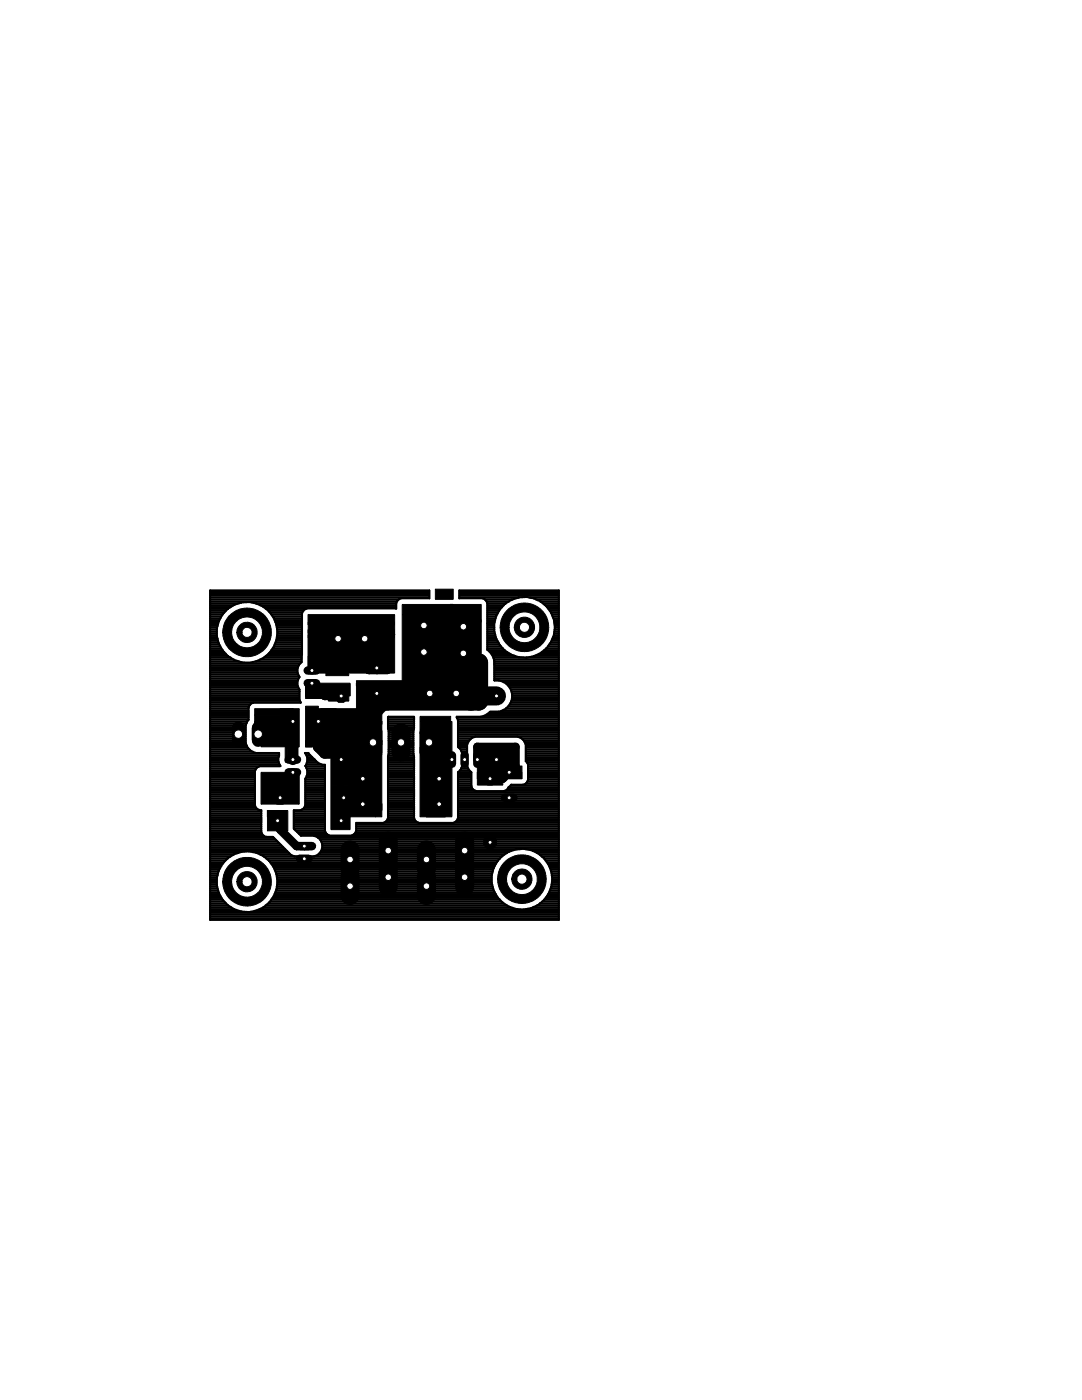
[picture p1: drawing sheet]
<svg xmlns="http://www.w3.org/2000/svg" width="216mm" height="279mm" viewBox="0 0 216 279" stroke-linecap="round" stroke-linejoin="round" font-family="sans-serif">
<g fill="#000" stroke="#000" stroke-width=".2">
<path d="M86.9 117.6h3.5v2h-3.5zM61 136.4h2.5v2.5h-2.5zM61 136.4h8.9v2.5h-8.9zM61 137.6h7.6v1.3h-7.6zM61 137.6h5.1v1.3h-5.1zM61 138.9h5.1v.5h-5.1zM61.5 126.7h17.2v7.6h-17.2zM61.5 125.7h17.2v1.5h-17.2zM61.5 122.7h17.2v2h-17.2zM61.5 124.2h1v2h-1zM62 124.2h16.7v2.5h-16.7zM62.3 137.6h1.2v1.3h-1.2z"/>
<path d="M65 133.8h4.6v1h-4.6zM65.5 139.4h3.1v.5h-3.1zM68.6 137.9h1v2h-1zM71.1 136.4h5.1v6.1h-5.1zM71.1 135.8h9.7v1.1h-9.7zM74.7 136.4h7.6v4.5h-7.6zM80.3 122.6h4.5v16.3h-4.5zM80.3 120.6h10.1v2.1h-10.1zM82.8 122.7h7.6v3h-7.6zM83.3 123.7h12.7v16.2h-12.7zM89.9 120.6h6.1v3.6h-6.1zM50.8 144h6.4v2.5h-6.4z"/>
<path d="M50.8 142.7h7.6v2.5h-7.6zM50.8 141.4h7.6v1.3h-7.6zM50.8 146.5h6.4v1.3h-6.4zM52.1 154.1h7.6v6.4h-7.6zM52.1 147.8h5.1v1.3h-5.1zM54.6 155.4h3.8v1.3h-3.8zM55.9 141.4h2.5v2.6h-2.5zM56.9 148.5h.5v3.6h-.5zM56.9 154.1h1v1.1h-1zM57.2 154.1h1.2v1.3h-1.2zM57.2 144h1.2v5.1h-1.2zM57.2 145.2h1.2v3.9h-1.2z"/>
<path d="M58.4 141.4h1.3v7.7h-1.3zM61 141.4h1.3v7.7h-1.3zM61 147.8h2.5v1.3h-2.5zM61 140.9h2.5v.5h-2.5zM62.3 141.4h1.2v6.4h-1.2zM62.5 141.4h4.6v1.1h-4.6zM63.5 141.9h11.2v6.6h-11.2zM64 147.5h7.6v2.6h-7.6zM64 141.4h8.1v1.1h-8.1zM66 156.7h3.8v8.9h-3.8zM66 150.3h2.6v6.4h-2.6zM67.3 152.9h5.1v3.8h-5.1z"/>
<path d="M67.3 150.3h2.5v5.1h-2.5zM69.8 159.2h5.1v3.8h-5.1zM71.1 144h5.1v17.8h-5.1zM75.2 141.9h1v2.6h-1zM83.8 149.1h5.1v13.9h-5.1zM83.8 144h2.6v2.5h-2.6zM83.8 143h6.1v1h-6.1zM85.1 144h5.1v19h-5.1zM95.2 150.3h6.4v2.6h-6.4zM95.2 149.1h7.7v3.8h-7.7zM95.2 149.1h7.7v2.5h-7.7zM95.2 151.6h5.1v3.8h-5.1z"/>
<path d="M95.2 154.1h5.1v2.6h-5.1zM100.3 154.1h3.8v1.3h-3.8zM101.6 152.9h2.5v2.5h-2.5zM53.4 161.8h3.8v1.2h-3.8zM53.4 161.8h3.5v4h-3.5zM56.4 161.8h1v4h-1zM74.9 160.5h1.3v2.5h-1.3z"/>
</g>
<g fill="#000" stroke="#000" stroke-width=".2">
<path d="M45.6 123a4.9 4.9 0 0 1 7.8 .6 4.9 4.9 0 0 1-2.7 7.3 4.9 4.9 0 0 1-6.3-4.7h1.8a3.1 3.1 0 0 1 4.4-2.9 3.1 3.1 0 0 1 .5 5.3 3.1 3.1 0 0 1-4.9-2v-.4h-1.8a5.1 5.1 0 0 1 1.2-3.2z" fill-rule="evenodd"/>
<path d="M47.7 124.9a2.03 2.03 0 0 1 3.3 .2 2.03 2.03 0 0 1-1.1 3 2.03 2.03 0 0 1-2.6-1.9h1a1.01 1.01 0 0 1 1.5-.9 1.01 1.01 0 0 1 .1 1.7 1.01 1.01 0 0 1-1.6-.6v-.2h-1v-.5z" fill-rule="evenodd"/>
<path d="M101 122a4.9 4.9 0 0 1 7.7 .6 4.9 4.9 0 0 1-2.7 7.2 4.9 4.9 0 0 1-6.2-4.6h1.8a3.1 3.1 0 0 1 4.5-2.6 3.1 3.1 0 0 1 .3 5.2 3.1 3.1 0 0 1-4.8-2.2v-.4h-1.8a4.8 4.8 0 0 1 1.2-3.2z" fill-rule="evenodd"/>
<path d="M103.1 123.9a2.03 2.03 0 0 1 3.2 .2 2.03 2.03 0 0 1-1.1 3 2.03 2.03 0 0 1-2.6-1.9h1a1.02 1.02 0 0 1 1.5-.9 1.02 1.02 0 0 1 .2 1.7 1.02 1.02 0 0 1-1.6-.6l-.1-.2h-1l.2-.9z" fill-rule="evenodd"/>
<path d="M45.6 172.8a4.9 4.9 0 0 1 7.8 .5 4.9 4.9 0 0 1-2.7 7.3 4.9 4.9 0 0 1-6.3-4.6h1.8a3.1 3.1 0 0 1 4.4-2.9 3.1 3.1 0 0 1 .5 5.3 3.1 3.1 0 0 1-4.9-2v-.4h-1.8a5.1 5.1 0 0 1 1.2-3.2z" fill-rule="evenodd"/>
<path d="M47.7 174.7a2.03 2.03 0 0 1 3.3 .1 2.03 2.03 0 0 1-1.1 3.1 2.03 2.03 0 0 1-2.6-1.9h1a1.01 1.01 0 0 1 1.4-.9 1.01 1.01 0 0 1 .2 1.7 1.01 1.01 0 0 1-1.6-.6v-.2h-1v-.5z" fill-rule="evenodd"/>
<path d="M100.5 172.3a4.9 4.9 0 0 1 7.7 .5 4.9 4.9 0 0 1-2.7 7.3 4.9 4.9 0 0 1-6.2-4.6h1.8a3.1 3.1 0 0 1 4.5-2.7 3.1 3.1 0 0 1 .3 5.3 3.1 3.1 0 0 1-4.8-2.2v-.4h-1.8a4.8 4.8 0 0 1 1.2-3.2z" fill-rule="evenodd"/>
<path d="M102.6 174.2a2.03 2.03 0 0 1 3.2 .2 2.03 2.03 0 0 1-1.1 3 2.03 2.03 0 0 1-2.6-1.9h1a1.02 1.02 0 0 1 1.5-.9 1.02 1.02 0 0 1 .2 1.7 1.02 1.02 0 0 1-1.7-.6v-.2h-1l.2-1z" fill-rule="evenodd"/>
</g>
<g fill="none" stroke="#000" stroke-width=".42">
<path d="M41.9 119.7h37.6M41.9 119.3h43.8M41.9 118.9h43.8M41.9 118.5h43.8M41.9 118.2h43.8M91.7 119.3h11.7M91.7 118.9h19.8M91.7 118.5h19.8M91.7 118.2h19.8M96.8 119.7h5.4M103.5 119.2h.1M103.5 119.2l-1.4 .5-1.3 .8"/>
<path d="M105 119.1l1.5 .3M105 119.1h.1M105 119.1l-1.5 .1M105.8 119.3h5.7M106.5 119.4h.1M106.5 119.4l1.4 .7M107 119.7h4.5M41.9 135.8h17.5M41.9 131.3h4.1M41.9 121.5h3.5M41.9 130.9h3.5M41.9 139.9h17.9"/>
<path d="M41.9 139.5h17.9M41.9 139.1h17.9M41.9 138.7h17.9M41.9 138.4h17.9M41.9 138h17.9M41.9 137.6h17.9M41.9 137.2h17.6M41.9 136.9h17.5M41.9 136.5h17.5M41.9 136.1h17.5M41.9 135.4h17.7M41.9 135h17.8"/>
<path d="M41.9 134.6h17.6M41.9 134.3h17.5M41.9 133.9h17.5M41.9 133.5h17.5M41.9 133.1h17.6M41.9 132.8h17.7M41.9 132.4h18M41.9 132h5.7M41.9 131.6h4.7M41.9 130.5h3.2M41.9 130.1h2.8M41.9 129.8h2.5"/>
<path d="M41.9 129.4h2.3M41.9 129h2.1M41.9 128.6h1.9M41.9 128.3h1.7M41.9 127.9h1.6M41.9 127.5h1.5M41.9 127.1h1.4M41.9 126.8h1.4M41.9 126.4h1.4M41.9 126h1.4M41.9 125.6h1.4M41.9 125.3h1.4"/>
<path d="M41.9 124.9h1.5M41.9 124.5h1.6M41.9 124.1h1.7M41.9 123.8h1.9M41.9 123.4h2.1M41.9 123h2.3M41.9 122.6h2.5M41.9 122.3h2.8M41.9 121.9h3.2M41.9 121.2h4.1M41.9 120.8h4.7M41.9 120.4h5.8"/>
<path d="M41.9 120h37.3M43.6 124h.1M43.6 128.4v.1M43.6 124l-.3 1.5v1.5l.3 1.4M43.6 128.4l.8 1.4M44.4 122.6v.1M44.4 129.8h.1M44.4 122.6l-.8 1.4M44.4 129.8l1 1.1M45.4 121.5h.1M45.4 121.5l-1 1.1M46.7 120.7h.1"/>
<path d="M46.7 120.7l-1.3 .8M48.2 120.2h.1M48.2 120.2l-1.5 .5M49.7 120.1l1.5 .3M49.7 120.1h.1M49.7 120.1l-1.5 .1M51 120.4h28.1M51 132h9.2M51.2 120.4l1.3 .7M51.2 120.4h.1M51.9 131.6h8.3M51.9 120.8h27.2"/>
<path d="M52.5 121.1l1.2 .9M52.5 121.1h.1M52.6 121.2h26.5M52.6 131.3h7.6M53.1 121.5h7.9M53.1 130.9h7.1M53.5 121.9h7M53.6 130.5h6.7M53.7 122v.1M53.7 130.4h.1M53.7 122l.9 1.3M53.7 130.4a6.1 6.1 0 0 1-8.3 .5"/>
<path d="M53.9 130.1h6.4M53.9 122.3h6.4M54.1 122.6h6.2M54.2 129.8h6.1M54.4 129.4h5.9M54.4 123h5.9M54.6 123.3h.1M54.6 129.1v.1M54.6 123.3l.6 1.4M54.6 129.1l-.9 1.3M54.7 129h5.6M54.7 123.4h5.6"/>
<path d="M54.8 128.6h5.5M54.8 123.8h5.5M54.9 128.3h5.4M54.9 124.1h5.4M55.1 127.9h5.2M55.1 124.5h5.2M55.2 124.7h.1M55.2 127.7h.1M55.2 124.7l.2 1.5-.2 1.5M55.2 127.7l-.6 1.4M55.2 127.5h5.1M55.2 124.9h5.1"/>
<path d="M55.2 127.1h5.1M55.2 125.3h5.1M55.3 126.8h5M55.3 125.6h5M55.4 126.4h4.9M55.4 126h4.9M59.4 134.2l.3 .8M59.7 135l.1 .1a2 2 0 0 0 0 2.5M59.8 137.6v2.1l.2 .5h-9.4l-.5 .2-.5 .8v2.4M60.2 131.2v.9l-.5 .6-.3 .7v.8M79.1 120.4l.5-.8 .4-.2h5.7v-1.6h-43.8v65.8h69.6v-65.8h-19.8v1.6h4.6l.4 .2 .5 .8M79.1 120.4v1.1l-17.9-.1-.4 .2-.5 .8-.1 8.8"/>
<path d="M97.1 120h4.4M97.2 120.4v9.3a3.1 3.1 0 0 1 1.4 2.9v3.2h12.9M97.2 121.5h2.6M97.2 129.4h3.1M97.2 129h2.8M97.2 128.6h2.5M97.2 128.3h2.3M97.2 127.9h2.1M97.2 127.5h1.8M97.2 127.1h1.7M97.2 126.8h1.6M97.2 126.4h1.5"/>
<path d="M97.2 126h1.4M97.2 125.6h1.4M97.2 125.3h1.4M97.2 124.9h1.4M97.2 124.5h1.4M97.2 124.1h1.5M97.2 123.8h1.6M97.2 123.4h1.7M97.2 123h1.8M97.2 122.6h2M97.2 122.3h2.2M97.2 121.9h2.4"/>
<path d="M97.2 121.2h3M97.2 120.8h3.3M97.2 120.4h3.7M97.4 129.8h3.3M97.8 130.1h3.4M98.1 130.5h3.7M98.3 130.9h4.4M98.5 131.3h13M98.6 131.6h12.9M98.6 135.4h12.9M98.6 135h12.9M98.6 134.6h12.9"/>
<path d="M98.6 134.3h12.9M98.6 133.9h12.9M98.6 133.5h12.9M98.6 133.1h12.9M98.6 132.8h12.9M98.6 132h12.9M98.7 132.4h12.8M99 123l-.4 1.4v1.6l.4 1.4M99 123h.1M99 127.4h.1M99 127.4l.7 1.4M99.5 135.8a3.1 3.1 0 0 1 2.7 3.1 3.1 3.1 0 0 1-2.7 3.1h-1.7l-1.1 .8-.8 .2h-4.8l.3 .7v5.4l.5 .5"/>
<path d="M99.7 121.6h.1M99.7 128.8h.1M99.7 121.6l-.7 1.4M99.7 128.8l1.1 1.1M100.5 136.1h11M100.8 120.5h.1M100.8 120.5l-1.1 1.1M100.8 129.9h.1M100.8 129.9l1.3 .8M101.1 136.5h10.4M101.5 136.9h10M101.7 137.2h9.8"/>
<path d="M101.9 137.6h9.6M102 139.9h9.5M102 138h9.5M102.1 130.7h.1M102.1 130.7l1.4 .4M102.1 139.5h9.4M102.2 138.4h9.3M102.2 139.1h9.3M102.2 138.7h9.3M103.5 131.1h.1M106.5 131l-1.5 .3-1.5-.2M106.5 131h.1"/>
<path d="M106.7 130.9h4.8M107.5 130.5h4M107.8 120h3.7M107.9 120.1l1.2 .9M107.9 120.1h.1M107.9 130.3l-1.4 .7M107.9 130.3h.1M108.1 130.1h3.4M108.3 120.4h3.2M108.6 129.8h2.9M108.8 120.8h2.7M109 129.4h2.5"/>
<path d="M109.1 121l.9 1.3M109.1 121v.1M109.1 129.3v.1M109.1 121h.1M109.1 129.3l-1.2 1M109.2 121.2h2.3M109.3 129h2.2M109.4 121.5h2.1M109.6 128.6h1.9M109.7 121.9h1.8M109.9 128.3h1.6M110 122.3l.5 1.4"/>
<path d="M110 122.3h.1M110 128.1h.1M110 128.1l-.9 1.2M110 122.3h1.5M110.1 127.9h1.4M110.1 122.6h1.4M110.2 127.5h1.3M110.3 123h1.2M110.4 127.1h1.1M110.4 123.4h1.1M110.5 126.8h1M110.5 123.7h.1"/>
<path d="M110.5 126.7h.1M110.5 123.7l.2 1.5-.2 1.5M110.5 126.7l-.5 1.4M110.6 123.8h.9M110.6 126.4h.9M110.6 124.1h.9M110.6 126h.9M110.6 124.5h.9M110.7 125.6h.8M110.7 124.9h.8M110.7 125.3h.8M41.9 159.7h9"/>
<path d="M41.9 159.3h9M41.9 159h9M41.9 158.6h9M41.9 158.2h9M41.9 157.8h9M41.9 157.5h9M41.9 157.1h9M41.9 156.7h9M41.9 156.4h9M41.9 156h9M41.9 155.6h9M41.9 155.2h9"/>
<path d="M41.9 154.9h9M41.9 154.5h9M41.9 154.1h9M41.9 153.7h9M41.9 153.4h9.2M41.9 153h9.8M41.9 152.6h13.9M41.9 152.2h13.7M41.9 151.8h13.6M41.9 151.5h13.6M41.9 151.1h13.7M41.9 150.7h13.8"/>
<path d="M41.9 150.3h13.8M41.9 150h8.4M41.9 149.6h7.9M41.9 149.2h7.5M41.9 148.9h7.4M41.9 148.5h7.2M41.9 148.1h7.1M41.9 147.7h7.1M41.9 147.4h7.1M41.9 147h7.1M41.9 146.6h7.1M41.9 146.2h7.1"/>
<path d="M41.9 145.9h7.1M41.9 145.5h7.1M41.9 145.1h7.1M41.9 144.7h7.1M41.9 144.4h7.3M41.9 144h7.4M41.9 143.6h7.7M41.9 143.2h7.7M41.9 142.9h7.7M41.9 142.5h7.7M41.9 142.1h7.7M41.9 141.8h7.7"/>
<path d="M41.9 141.4h7.7M41.9 141h7.8M41.9 140.6h8M41.9 140.3h8.6M49 144.7v3.6l.4 .9 .7 .7 .9 .4h4.7v.5a2.19 2.19 0 0 0 .2 2.1h-4.1l-.7 .5-.2 .5v6.8a1.16 1.16 0 0 0 1.2 1v4.4l.6 .7M49.6 143.6l-.6 1.1M55.9 152.8h.1M60.9 159.7h3.9M60.9 159.3h3.9M60.9 159h3.9M60.9 158.6h3.9M60.9 158.2h3.9"/>
<path d="M60.9 157.8h3.9M60.9 157.5h3.9M60.9 157.1h3.9M60.9 156.7h3.9M60.9 156.4h3.9M60.9 156h3.9M60.9 155.6h3.9M60.9 150.3h.7M61 153l.3 .7M61 153h3.8M61 155.2h3.8M61.1 152.6h3.1"/>
<path d="M61.1 150.7h.8M61.2 153.4h3.6M61.2 154.9h3.6M61.2 152.2h2.2M61.3 151.1h1M61.3 153.7v.8l-.4 .9v5.3l-.5 .8-.5 .2h-1.3v3.7l1.4 1.4h2.7a2.1 2.1 0 0 1 1.6 2.1 2.1 2.1 0 0 1-1.6 2h-3.9l-.8-.3M61.3 154.5h3.5M61.3 154.1h3.5M61.3 153.7h3.5M61.3 151.8h1.7M61.3 151.5h1.4M61.6 150.4l-.7-.1a1.98 1.98 0 0 1 0 2.6l.1 .1"/>
<path d="M61.6 150.4l1.2 1.2M62.8 151.6v.1M77.4 159.7h5.2M77.4 159.3h5.2M77.4 159h5.2M77.4 158.6h5.2M77.4 158.2h5.2M77.4 157.8h5.2M77.4 157.5h5.2M77.4 157.1h5.2M77.4 156.7h5.2M77.4 156.4h5.2"/>
<path d="M77.4 156h5.2M77.4 155.6h5.2M77.4 155.2h5.2M77.4 154.9h5.2M77.4 154.5h5.2M77.4 154.1h5.2M77.4 153.7h5.2M77.4 153.4h5.2M77.4 153h5.2M77.4 152.6h5.2M77.4 152.2h5.2M77.4 151.8h5.2"/>
<path d="M77.4 151.5h5.2M77.4 151.1h5.2M77.4 145.1h5.2M77.4 144.7h5.2M77.4 144.4h5.2M77.4 144h5.2M77.4 143.6h5.2M77.4 143.2h5.2M77.4 145.5h5.2M77.5 150.7h5M77.6 145.9l-.2 17.4-.2 .4-.7 .5h-5.4v1.6l-.2 .4-.8 .6h-4.3l-.8-.6-.2-.4v-13.2h-.5l-.8-.3-.7-.7M77.6 145.9l-.2-.5 .1-2.4h5.1v2.4l-.1 .5"/>
<path d="M77.6 150.3h4.9M77.6 150h4.9M77.6 149.6h4.9M77.6 149.2h4.9M77.6 148.9h4.9M77.6 148.5h4.9M77.6 148.1h4.9M77.6 147.7h4.9M77.6 147.4h4.9M77.6 147h4.9M77.6 146.6h4.9M77.6 146.2h4.9"/>
<path d="M77.6 145.9h4.9M82.5 145.9l.1 17.4 .2 .4 .3 .3 .5 .2h6.8l.8-.5 .2-.4v-9.2l.5-.5 .3-.8v-2.5M91.2 143.2h20.3M91.3 143.6h20.2M91.4 159.7h20.1M91.4 159.3h20.1M91.4 159h20.1M91.4 158.6h20.1M91.4 158.2h20.1M91.4 157.8h3.5M91.4 157.5h2.9M91.4 157.1h2.7"/>
<path d="M91.4 156.7h2.6M91.4 156.4h2.6M91.4 156h2.6M91.4 155.6h2.6M91.4 155.2h2.6M91.4 154.9h2.6M91.4 154.5h2.6M91.4 148.9h1.8M91.4 148.5h1.9M91.4 148.1h2M91.4 147.7h2.3M91.4 147.4h2.6"/>
<path d="M91.4 147h20.1M91.4 146.6h20.1M91.4 146.2h20.1M91.4 145.9h20.1M91.4 145.5h20.1M91.4 145.1h20.1M91.4 144.7h20.1M91.4 144.4h20.1M91.4 144h20.1M91.4 154.1h2.6M91.6 149.2h1.6M91.8 153.7h1.8"/>
<path d="M91.9 149.6l.3 .7M91.9 149.6h1.3M92 153.4h1.4M92.1 150h1.1M92.2 153h1.1M92.2 152.6h1M92.2 152.2h1M92.2 151.8h1M92.2 151.5h1M92.2 151.1h1M92.2 150.7h1M92.2 150.3h1"/>
<path d="M96.6 142.9h14.9M97.3 142.5h14.2M97.7 142.1h13.8M100.4 141.8h11.1M100.7 157.8h10.8M101 141.4h10.5M101.3 157.5h10.2M101.4 141h10.1M101.5 157.1h10M101.7 140.6h9.8M101.9 140.3h9.6M101.9 156.7h9.6"/>
<path d="M104.1 147.4h7.4M104.5 147.7h7M104.7 148.1h6.8M104.9 148.5h6.6M104.9 156.4h6.6M104.9 151.8h6.6M104.9 151.5h6.6M104.9 151.1h6.6M104.9 150.7h6.6M104.9 150.3h6.6M104.9 150h6.6M104.9 149.6h6.6"/>
<path d="M104.9 149.2h6.6M104.9 148.9h6.6M105.2 152.2h6.3M105.2 156h6.3M105.3 152.6h6.2M105.4 152.6l-.5-.7v-3.2l-.3-.8-.6-.6-.7-.3h-8.5l-.7 .3-.6 .6-.3 .8v4.1l.3 .8 .5 .5M105.4 152.6v3l-.2 .5-.4 .3-.4 .2h-2.4l-1 1.1-.4 .2h-5.6l-.4-.2-.4-.3-.2-.5v-2.8M105.4 155.6h6.1M105.4 155.2h6.1M105.4 154.9h6.1M105.4 154.5h6.1M105.4 154.1h6.1"/>
<path d="M105.4 153.7h6.1M105.4 153.4h6.1M105.4 153h6.1M41.9 166.8h10.8M41.9 164.2h10.2M41.9 179.6h2.5M41.9 179.9h2.8M41.9 179.2h2.3M41.9 178.8h2.1M41.9 178.4h1.9M41.9 178.1h1.7M41.9 177.7h1.6"/>
<path d="M41.9 177.3h1.5M41.9 177h1.4M41.9 176.6h1.4M41.9 176.2h1.4M41.9 175.8h1.4M41.9 175.5h1.4M41.9 175.1h1.4M41.9 174.7h1.5M41.9 174.3h1.6M41.9 173.9h1.7M41.9 173.6h1.8M41.9 173.2h2"/>
<path d="M41.9 172.8h2.2M41.9 172.4h2.4M41.9 172.1h2.8M41.9 171.7h3.1M41.9 170.9h4.1M41.9 170.6h4.6M41.9 170.2h5.6M41.9 169.8h15.4M41.9 169.5h15M41.9 169.1h14.6M41.9 168.7h14.2M41.9 168.3h13.9"/>
<path d="M41.9 168h13.5M41.9 167.6h13.1M41.9 167.2h12.7M41.9 166.5h10.4M41.9 166.1h10.3M41.9 165.7h10.2M41.9 165.3h10.2M41.9 165h10.2M41.9 164.6h10.2M41.9 163.8h10.2M41.9 163.5h10.2M41.9 163.1h10.2"/>
<path d="M41.9 162.7h10.2M41.9 162.3h10.2M41.9 162h10.2M41.9 161.6h9.7M41.9 161.2h9.2M41.9 160.8h9M41.9 160.5h9M41.9 160.1h9M43.6 173.7v.1M43.6 178.2h.1M43.6 173.7l-.3 1.5v1.5l.3 1.5M43.6 178.2l.8 1.3"/>
<path d="M44.4 172.4h.1M44.4 172.4l-.8 1.3M44.4 179.5l1 1.1 1.3 .9 1.5 .4M45.4 171.3h.1M45.4 171.3l-1 1.1M45.4 171.3h-3.5M46.7 170.5h.1M46.7 170.5l-1.3 .8M48.2 170h.1M48.2 170l-1.5 .5M49.7 169.9l1.5 .3M49.7 169.9h.1"/>
<path d="M49.7 169.9l-1.5 .1M51.2 170.2l1.3 .6M51.2 170.2h.1M51.2 170.2h6.4M52 170.6h6M52.5 170.8l1.2 1M52.5 170.8h.1M52.7 166.8l.4 .2h1.3l3.6 3.6M52.7 170.9h47.4M53.1 171.3h46.7M53.6 171.7h45.8M53.7 171.8l.9 1.2"/>
<path d="M53.7 171.8h.1M53.8 179.9h46.3M53.9 172.1h45.2M54.1 179.6h45.6M54.2 172.4h44.7M54.4 179.2h45M54.5 172.8h44.2M54.6 173l.6 1.5M54.6 173v.1M54.6 178.9h.1M54.6 178.9l-.9 1.2M54.7 178.8h44.4"/>
<path d="M54.7 173.2h43.8M54.8 178.4h44.1M54.8 173.6h43.6M54.9 178.1h43.8M55 173.9h43.3M55.1 177.7h43.4M55.1 174.3h43.1M55.2 174.5h.1M55.2 177.5h.1M55.2 174.5l.2 1.5-.2 1.5M55.2 177.5l-.6 1.4M55.2 177.3h43.2"/>
<path d="M55.2 174.7h42.9M55.2 177h43.1M55.2 175.1h42.9M55.3 176.6h42.9M55.3 175.5h42.8M55.3 176.2h42.8M55.4 175.8h42.7M58.6 164.2h6.2M58.6 165.3h6.2M58.6 165h6.2M58.6 164.6h6.2M58.6 163.8h6.2"/>
<path d="M58.6 163.5h6.2M58.6 163.1h6.2M58.6 162.7h6.2M58.6 162.3h6.2M58.6 162h6.2M58.9 165.7h5.9M59.3 166.1h5.7M59.7 166.5h5.5M60.2 161.6h4.6M60.7 161.2h4.1M60.9 160.8h3.9M60.9 160.5h3.9"/>
<path d="M60.9 160.1h3.9M62.7 166.8h48.8M63.4 170.6h37.2M63.5 167.2h48M63.8 170.2h37.4M63.9 167.6h47.6M64.1 169.8h37.9M64.1 168h47.4M64.2 169.5h39.4M64.2 168.3h47.3M64.3 169.1h47.2M64.3 168.7h47.2"/>
<path d="M70.7 166.5h40.8M71 166.1h40.5M71.1 165.7h40.4M71.1 165.3h40.4M71.1 165h40.4M71.1 164.6h40.4M76.5 164.2h7M77.1 163.8h5.8M77.3 163.5h5.4M77.4 163.1h5.2M77.4 162.7h5.2M77.4 162.3h5.2"/>
<path d="M77.4 162h5.2M77.4 161.6h5.2M77.4 161.2h5.2M77.4 160.8h5.2M77.4 160.5h5.2M77.4 160.1h5.2M90.5 164.2h21M91.1 163.8h20.4M91.3 163.5h20.2M91.4 163.1h20.1M91.4 162.7h20.1M91.4 162.3h20.1"/>
<path d="M91.4 162h20.1M91.4 161.6h20.1M91.4 161.2h20.1M91.4 160.8h20.1M91.4 160.5h20.1M91.4 160.1h20.1M98.1 174.7v1.5M98.1 176.2l.4 1.5M98.5 173.2h.1M98.5 177.7h.1M98.5 173.2l-.4 1.5M98.5 177.7l.7 1.3"/>
<path d="M99.2 171.9h.1M99.2 179h.1M99.2 171.9l-.7 1.3M99.2 179l1.1 1.1M100.3 170.8h.1M100.3 170.8l-1.1 1.1M101.6 170a6 6 0 0 1 7 1.3M101.6 170h.1M101.6 170l-1.3 .8M104.8 169.5h6.7M106.3 169.8h5.2M107.1 170.2h4.4"/>
<path d="M107.7 170.6h3.8M108.1 170.9h3.4M108.2 179.9h3.3M108.6 171.3h2.9M108.6 171.3l.9 1.2M108.6 179.6l-1.2 1M108.6 179.6h.1M108.6 179.6h2.9M108.9 171.7h2.6M108.9 179.2h2.6M109.1 172.1h2.4M109.2 178.8h2.3"/>
<path d="M109.4 172.4h2.1M109.5 172.5l.5 1.4M109.5 172.5v.1M109.5 178.4h2M109.5 178.4l-.9 1.2M109.6 178.1h1.9M109.6 172.8h1.9M109.7 177.7h1.8M109.7 173.2h1.8M109.9 177.3h1.6M109.9 173.6h1.6M110 173.9v.1"/>
<path d="M110 177h.1M110 173.9l.2 1.6M110 177l-.5 1.4M110 177h1.5M110 173.9h1.5M110.1 176.6h1.4M110.1 174.3h1.4M110.1 174.7h1.4M110.1 176.2h1.4M110.2 175.8h1.3M110.2 175.1h1.3M110.2 175.5l-.2 1.5"/>
<path d="M110.2 175.5h1.3M41.9 181.1h4.2M41.9 181.4h4.8M41.9 183.3h69.6M41.9 182.9h69.6M41.9 182.6h69.6M41.9 182.2h69.6M41.9 181.8h5.9M41.9 180.7h3.6M41.9 180.3h3.2M48.2 181.9h.1M48.2 181.9l1.5 .1"/>
<path d="M49.7 182h.1M50.8 181.8h60.7M51.2 181.7l-1.5 .3M51.2 181.7h.1M51.8 181.4h51.4M52.5 181.1l-1.3 .6M53 180.7h48.1M53.5 180.3h47M53.7 180.1h.1M53.7 180.1l-1.2 1M100.3 180.1h.1M100.3 180.1l1.3 .9"/>
<path d="M101.6 181h.1M101.6 181l1.4 .4 1.5 .1M101.9 181.1h-49.4M104.5 181.5h.1M104.9 181.4h6.6M106 181.2l-1.5 .3M106 181.2h.1M106.4 181.1h5.1M107.2 180.7h4.3M107.4 180.6l-1.4 .6M107.4 180.6h.1M107.7 180.3h3.8"/>
</g>
<path d="M62.3 136.4l2.5 2.5h3.3M67.5 127.5l-5.2 3.7v2.6M58.4 154.1l-2.5 2.6v2.5M85.6 148.2l2 2v10.3M87.6 151.6h2.6M95.2 151.6v-2.5h7.7v3.8l-2.6 2.5h-2.5M99.1 151.6l2.5 2.5M55.4 163.8l.5 1.8 3.3 3.3h3.1" fill="none" stroke="#000" stroke-width="1.7"/>
<path d="M51.5 146.5h4.4M55.9 146.5l2.5 2.6v2.5M58.4 144l-2.5 2.5M63.5 142.7v6.4l1.3 1.2h7.5l2.1-2.1M68.1 151.6l.5-1.3 3.8 3.8v6.4M70.5 157.3l.6 .6v1.3l-2.5 2.6-.5 2M72.4 155.4l-3.8 3.8" fill="none" stroke="#000" stroke-width="2.2"/>
<path d="M84.6 124.8l3.9 3.6 3.3 3.3M91.8 131.7l3.7 .6v7.6h-19.3l-2.5 2.6v4.9l.7 .8M92.5 130.4v-5.3l-.7 6.6M99.1 138.9h-4.6l-.5 .5v.5" fill="none" stroke="#000" stroke-width="3.8"/>
<path d="M75.2 138.4l1 1h1v.5" fill="none" stroke="#000" stroke-width="1.8"/>
<path d="M85.7 138.4h7.3l1 1M88.9 128.7l.5-.5h-2.9l-1.9 1.9" fill="none" stroke="#000" stroke-width="1"/>
<path d="M67.5 127.5h5.3M68.8 127.5l-.2-.3v1l5.1 5.1h3.5" fill="none" stroke="#000" stroke-width="2.5"/>
<path d="M51.5 145.2v2.6" fill="none" stroke="#000" stroke-width="2.6"/>
<circle cx="51.5" cy="146.5" r=".85" fill="#fff" stroke="#000" stroke-width=".2"/>
<path d="M47.6 145.2v2.6" fill="none" stroke="#000" stroke-width="2.6"/>
<circle cx="47.6" cy="146.5" r=".85" fill="#fff" stroke="#000" stroke-width=".2"/>
<path d="M85.1 174.9v3.8" fill="none" stroke="#000" stroke-width="3.8"/>
<circle cx="85.1" cy="176.8" r=".66" fill="#fff" stroke="#000" stroke-width=".2"/>
<path d="M85.1 169.6v3.8" fill="none" stroke="#000" stroke-width="3.8"/>
<circle cx="85.1" cy="171.5" r=".66" fill="#fff" stroke="#000" stroke-width=".2"/>
<path d="M63.5 143.1v1.8" fill="none" stroke="#000" stroke-width="1.8"/>
<circle cx="63.5" cy="144" r=".4" fill="#fff" stroke="#000" stroke-width=".2"/>
<path d="M58.4 143.1v1.8" fill="none" stroke="#000" stroke-width="1.8"/>
<circle cx="58.4" cy="144" r=".4" fill="#fff" stroke="#000" stroke-width=".2"/>
<circle cx="97.8" cy="168.1" r="1.38" fill="#000" stroke="#000" stroke-width=".2"/>
<circle cx="97.8" cy="168.1" r=".4" fill="#fff" stroke="#000" stroke-width=".2"/>
<circle cx="97.8" cy="155.4" r="1.38" fill="#000" stroke="#000" stroke-width=".2"/>
<circle cx="97.8" cy="155.4" r=".4" fill="#fff" stroke="#000" stroke-width=".2"/>
<path d="M59.9 168.9h1.7" fill="none" stroke="#000" stroke-width="1.7"/>
<circle cx="60.7" cy="168.9" r=".4" fill="#fff" stroke="#000" stroke-width=".2"/>
<path d="M59.9 171.4h1.7" fill="none" stroke="#000" stroke-width="1.7"/>
<circle cx="60.7" cy="171.4" r=".4" fill="#fff" stroke="#000" stroke-width=".2"/>
<path d="M74.4 146.3v3.8" fill="none" stroke="#000" stroke-width="3.8"/>
<circle cx="74.4" cy="148.2" r=".74" fill="#fff" stroke="#000" stroke-width=".2"/>
<path d="M80 146.3v3.8" fill="none" stroke="#000" stroke-width="3.8"/>
<circle cx="80" cy="148.2" r=".74" fill="#fff" stroke="#000" stroke-width=".2"/>
<path d="M85.6 146.3v3.8" fill="none" stroke="#000" stroke-width="3.8"/>
<circle cx="85.6" cy="148.2" r=".74" fill="#fff" stroke="#000" stroke-width=".2"/>
<path d="M100.8 159.2h1.6" fill="none" stroke="#000" stroke-width="1.7"/>
<circle cx="101.6" cy="159.2" r=".4" fill="#fff" stroke="#000" stroke-width=".2"/>
<path d="M100.8 154.1h1.6" fill="none" stroke="#000" stroke-width="1.7"/>
<circle cx="101.6" cy="154.1" r=".4" fill="#fff" stroke="#000" stroke-width=".2"/>
<path d="M95.2 150.7v1.7" fill="none" stroke="#000" stroke-width="1.7"/>
<circle cx="95.2" cy="151.6" r=".4" fill="#fff" stroke="#000" stroke-width=".2"/>
<path d="M90.2 150.7v1.7" fill="none" stroke="#000" stroke-width="1.7"/>
<circle cx="90.2" cy="151.6" r=".4" fill="#fff" stroke="#000" stroke-width=".2"/>
<path d="M92.7 150.7v1.7" fill="none" stroke="#000" stroke-width="1.7"/>
<circle cx="92.7" cy="151.6" r=".4" fill="#fff" stroke="#000" stroke-width=".2"/>
<circle cx="87.6" cy="155.4" r="1.38" fill="#000" stroke="#000" stroke-width=".2"/>
<circle cx="87.6" cy="155.4" r=".47" fill="#fff" stroke="#000" stroke-width=".2"/>
<circle cx="72.4" cy="155.4" r="1.38" fill="#000" stroke="#000" stroke-width=".2"/>
<circle cx="72.4" cy="155.4" r=".47" fill="#fff" stroke="#000" stroke-width=".2"/>
<circle cx="87.6" cy="160.5" r="1.38" fill="#000" stroke="#000" stroke-width=".2"/>
<circle cx="87.6" cy="160.5" r=".47" fill="#fff" stroke="#000" stroke-width=".2"/>
<circle cx="72.4" cy="160.5" r="1.38" fill="#000" stroke="#000" stroke-width=".2"/>
<circle cx="72.4" cy="160.5" r=".47" fill="#fff" stroke="#000" stroke-width=".2"/>
<circle cx="99.1" cy="151.6" r="1.38" fill="#000" stroke="#000" stroke-width=".2"/>
<circle cx="99.1" cy="151.6" r=".4" fill="#fff" stroke="#000" stroke-width=".2"/>
<circle cx="99.1" cy="138.9" r="1.38" fill="#000" stroke="#000" stroke-width=".2"/>
<circle cx="99.1" cy="138.9" r=".4" fill="#fff" stroke="#000" stroke-width=".2"/>
<circle cx="55.4" cy="163.8" r="1.38" fill="#000" stroke="#000" stroke-width=".2"/>
<circle cx="55.4" cy="163.8" r=".4" fill="#fff" stroke="#000" stroke-width=".2"/>
<circle cx="68.1" cy="163.8" r="1.38" fill="#000" stroke="#000" stroke-width=".2"/>
<circle cx="68.1" cy="163.8" r=".4" fill="#fff" stroke="#000" stroke-width=".2"/>
<circle cx="55.9" cy="159.2" r="1.38" fill="#000" stroke="#000" stroke-width=".2"/>
<circle cx="55.9" cy="159.2" r=".4" fill="#fff" stroke="#000" stroke-width=".2"/>
<circle cx="68.6" cy="159.2" r="1.38" fill="#000" stroke="#000" stroke-width=".2"/>
<circle cx="68.6" cy="159.2" r=".4" fill="#fff" stroke="#000" stroke-width=".2"/>
<path d="M57.6 154.1h1.7" fill="none" stroke="#000" stroke-width="1.7"/>
<circle cx="58.4" cy="154.1" r=".4" fill="#fff" stroke="#000" stroke-width=".2"/>
<path d="M57.6 151.6h1.7" fill="none" stroke="#000" stroke-width="1.7"/>
<circle cx="58.4" cy="151.6" r=".4" fill="#fff" stroke="#000" stroke-width=".2"/>
<path d="M77.5 167.9v3.8" fill="none" stroke="#000" stroke-width="3.8"/>
<circle cx="77.5" cy="169.8" r=".66" fill="#fff" stroke="#000" stroke-width=".2"/>
<path d="M77.5 173.2v3.8" fill="none" stroke="#000" stroke-width="3.8"/>
<circle cx="77.5" cy="175.1" r=".66" fill="#fff" stroke="#000" stroke-width=".2"/>
<path d="M92.7 167.9v3.8" fill="none" stroke="#000" stroke-width="3.8"/>
<circle cx="92.7" cy="169.8" r=".66" fill="#fff" stroke="#000" stroke-width=".2"/>
<path d="M92.7 173.2v3.8" fill="none" stroke="#000" stroke-width="3.8"/>
<circle cx="92.7" cy="175.1" r=".66" fill="#fff" stroke="#000" stroke-width=".2"/>
<path d="M69.8 174.9v3.8" fill="none" stroke="#000" stroke-width="3.8"/>
<circle cx="69.8" cy="176.8" r=".66" fill="#fff" stroke="#000" stroke-width=".2"/>
<path d="M69.8 169.6v3.8" fill="none" stroke="#000" stroke-width="3.8"/>
<circle cx="69.8" cy="171.5" r=".66" fill="#fff" stroke="#000" stroke-width=".2"/>
<path d="M74.3 138.4h1.8" fill="none" stroke="#000" stroke-width="1.8"/>
<circle cx="75.2" cy="138.4" r=".4" fill="#fff" stroke="#000" stroke-width=".2"/>
<path d="M74.3 133.3h1.8" fill="none" stroke="#000" stroke-width="1.8"/>
<circle cx="75.2" cy="133.3" r=".4" fill="#fff" stroke="#000" stroke-width=".2"/>
<circle cx="68.1" cy="138.9" r="1.38" fill="#000" stroke="#000" stroke-width=".2"/>
<circle cx="68.1" cy="138.9" r=".4" fill="#fff" stroke="#000" stroke-width=".2"/>
<circle cx="68.1" cy="151.6" r="1.38" fill="#000" stroke="#000" stroke-width=".2"/>
<circle cx="68.1" cy="151.6" r=".4" fill="#fff" stroke="#000" stroke-width=".2"/>
<path d="M61.4 136.4h1.7" fill="none" stroke="#000" stroke-width="1.7"/>
<circle cx="62.3" cy="136.4" r=".4" fill="#fff" stroke="#000" stroke-width=".2"/>
<path d="M61.4 133.8h1.7" fill="none" stroke="#000" stroke-width="1.7"/>
<circle cx="62.3" cy="133.8" r=".4" fill="#fff" stroke="#000" stroke-width=".2"/>
<path d="M65.6 127.5h3.8" fill="none" stroke="#000" stroke-width="3.8"/>
<circle cx="67.5" cy="127.5" r=".66" fill="#fff" stroke="#000" stroke-width=".2"/>
<path d="M70.9 127.5h3.8" fill="none" stroke="#000" stroke-width="3.8"/>
<circle cx="72.8" cy="127.5" r=".66" fill="#fff" stroke="#000" stroke-width=".2"/>
<path d="M84.6 128.2v3.8" fill="none" stroke="#000" stroke-width="3.8"/>
<circle cx="84.6" cy="130.1" r=".66" fill="#fff" stroke="#000" stroke-width=".2"/>
<path d="M84.6 122.9v3.8" fill="none" stroke="#000" stroke-width="3.8"/>
<circle cx="84.6" cy="124.8" r=".66" fill="#fff" stroke="#000" stroke-width=".2"/>
<path d="M92.5 123.2v3.8" fill="none" stroke="#000" stroke-width="3.8"/>
<circle cx="92.5" cy="125.1" r=".66" fill="#fff" stroke="#000" stroke-width=".2"/>
<path d="M92.5 128.5v3.8" fill="none" stroke="#000" stroke-width="3.8"/>
<circle cx="92.5" cy="130.4" r=".66" fill="#fff" stroke="#000" stroke-width=".2"/>
<path d="M83.8 138.4h3.9" fill="none" stroke="#000" stroke-width="3.8"/>
<circle cx="85.7" cy="138.4" r=".66" fill="#fff" stroke="#000" stroke-width=".2"/>
<path d="M89.1 138.4h3.8" fill="none" stroke="#000" stroke-width="3.8"/>
<circle cx="91" cy="138.4" r=".66" fill="#fff" stroke="#000" stroke-width=".2"/>
</svg>
